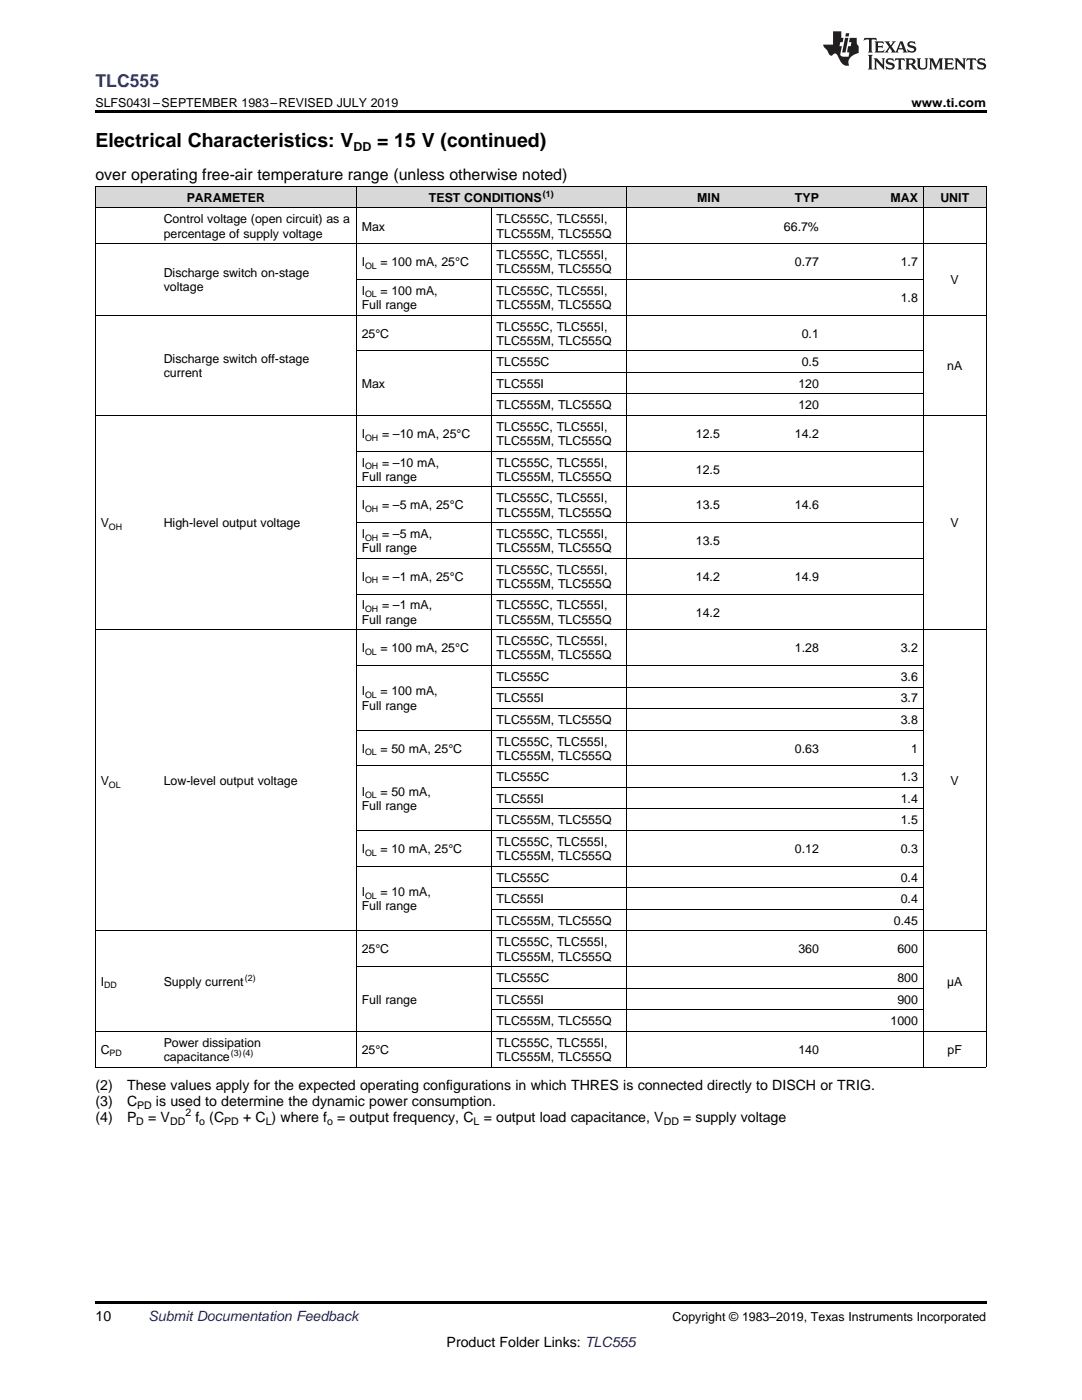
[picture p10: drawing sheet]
<svg xmlns="http://www.w3.org/2000/svg" width="216mm" height="279mm" viewBox="0 0 216 279" stroke-linecap="round" stroke-linejoin="round" font-family="sans-serif">
<defs><g id="words">
<g font-size="3.9">
<text x="19" y="29.3">Electrical Characteristics: V</text>
<text x="75.2" y="29.3">= 15 V (continued)</text>
</g>
<text font-size="3.5" fill="#00f" x="19" y="17.3">TLC555</text>
<text font-size="3.2" x="19" y="36">over operating free-air temperature range (unless otherwise noted)</text>
<g font-size="2.8">
<text x="19" y="217.6">(2)</text>
<text x="19" y="220.8">(3)</text>
<text x="25.4" y="217.6">These values apply for the expected operating configurations in which THRES is connected directly to DISCH or TRIG.</text>
<text x="25.4" y="220.8">C</text>
<text x="31.1" y="220.8">is used to determine the dynamic power consumption.</text>
<text x="19" y="223.9">(4)</text>
<text x="25.4" y="223.9">P</text>
<text x="29.6" y="223.9">= V</text>
<text x="39" y="223.9">f</text>
<text x="41.8" y="223.9">(C</text>
<text x="48.5" y="223.9">+ C ) where f</text>
<text x="67.3" y="223.9">= output frequency, C</text>
<text x="96.5" y="223.9">= output load capacitance, V</text>
<text x="136.3" y="223.9">= supply voltage</text>
<text x="19" y="263.6">10</text>
<text x="89.1" y="268.9">Product Folder Links: TLC555</text>
</g>
<text font-size="2.8" fill="#0000c8" x="29.6" y="263.6">Submit Documentation Feedback</text>
<g font-size="2.5">
<text x="19" y="21.4">SLFS043I –SEPTEMBER 1983–REVISED JULY 2019</text>
<text x="181.9" y="21.4">www.ti.com</text>
<text x="70.5" y="30.1">DD</text>
<text x="37.3" y="40.3">PARAMETER</text>
<text x="85.6" y="40.3">TEST CONDITIONS</text>
<text x="139.1" y="40.3">MIN</text>
<text x="158.6" y="40.3">TYP</text>
<text x="177.7" y="40.3">MAX</text>
<text x="187.6" y="40.3">UNIT</text>
<text x="32.7" y="44.6">Control voltage (open circuit) as a</text>
<text x="32.7" y="47.4">percentage of supply voltage</text>
<text x="72.2" y="46">Max</text>
<text x="99.1" y="44.6">TLC555C, TLC555I,</text>
<text x="99.1" y="47.4">TLC555M, TLC555Q</text>
<text x="156.4" y="46">66.7%</text>
<text x="72.2" y="53.1">I</text>
<text x="75.9" y="53.1">= 100 mA, 25°C</text>
<text x="99.1" y="51.7">TLC555C, TLC555I,</text>
<text x="158.6" y="53.1">0.77</text>
<text x="179.7" y="53.1">1.7</text>
<text x="32.7" y="55.3">Discharge switch on-stage</text>
<text x="32.7" y="58.1">voltage</text>
<text x="72.2" y="58.8">I</text>
<text x="75.9" y="58.8">= 100 mA,</text>
<text x="99.1" y="54.5">TLC555M, TLC555Q</text>
<text x="99.1" y="58.8">TLC555C, TLC555I,</text>
<text x="189.7" y="56.7">V</text>
<text x="72.2" y="61.7">Full range</text>
<text x="99.1" y="61.7">TLC555M, TLC555Q</text>
<text x="99.1" y="66">TLC555C, TLC555I,</text>
<text x="179.7" y="60.3">1.8</text>
<text x="72.2" y="67.4">25°C</text>
<text x="99.1" y="68.8">TLC555M, TLC555Q</text>
<text x="160" y="67.4">0.1</text>
<text x="32.7" y="72.4">Discharge switch off-stage</text>
<text x="32.7" y="75.2">current</text>
<text x="72.2" y="77.4">Max</text>
<text x="99.1" y="73.1">TLC555C</text>
<text x="99.1" y="77.4">TLC555I</text>
<text x="159.3" y="77.4">120</text>
<text x="160" y="73.1">0.5</text>
<text x="189" y="73.8">nA</text>
<text x="99.1" y="81.7">TLC555M, TLC555Q</text>
<text x="159.3" y="81.7">120</text>
<text x="72.2" y="87.4">I</text>
<text x="76.2" y="87.4">= –10 mA, 25°C</text>
<text x="99.1" y="86">TLC555C, TLC555I,</text>
<text x="99.1" y="88.8">TLC555M, TLC555Q</text>
<text x="138.9" y="87.4">12.5</text>
<text x="158.6" y="87.4">14.2</text>
<text x="72.2" y="93.1">I</text>
<text x="72.2" y="96">Full range</text>
<text x="76.2" y="93.1">= –10 mA,</text>
<text x="99.1" y="93.1">TLC555C, TLC555I,</text>
<text x="99.1" y="96">TLC555M, TLC555Q</text>
<text x="138.9" y="94.5">12.5</text>
<text x="72.2" y="101.7">I</text>
<text x="76.2" y="101.7">= –5 mA, 25°C</text>
<text x="99.1" y="100.3">TLC555C, TLC555I,</text>
<text x="138.9" y="101.7">13.5</text>
<text x="158.6" y="101.7">14.6</text>
<text x="20.1" y="105.2">V</text>
<text x="32.7" y="105.2">High-level output voltage</text>
<text x="72.2" y="107.4">I</text>
<text x="76.2" y="107.4">= –5 mA,</text>
<text x="99.1" y="103.1">TLC555M, TLC555Q</text>
<text x="99.1" y="107.4">TLC555C, TLC555I,</text>
<text x="189.7" y="105.2">V</text>
<text x="72.2" y="110.2">Full range</text>
<text x="99.1" y="110.2">TLC555M, TLC555Q</text>
<text x="138.9" y="108.8">13.5</text>
<text x="72.2" y="115.9">I</text>
<text x="76.2" y="115.9">= –1 mA, 25°C</text>
<text x="99.1" y="114.5">TLC555C, TLC555I,</text>
<text x="99.1" y="117.3">TLC555M, TLC555Q</text>
<text x="138.9" y="115.9">14.2</text>
<text x="158.6" y="115.9">14.9</text>
<text x="72.2" y="121.6">I</text>
<text x="72.2" y="124.5">Full range</text>
<text x="76.2" y="121.6">= –1 mA,</text>
<text x="99.1" y="121.6">TLC555C, TLC555I,</text>
<text x="99.1" y="124.5">TLC555M, TLC555Q</text>
<text x="138.9" y="123">14.2</text>
<text x="72.2" y="130.2">I</text>
<text x="75.9" y="130.2">= 100 mA, 25°C</text>
<text x="99.1" y="128.8">TLC555C, TLC555I,</text>
<text x="99.1" y="131.6">TLC555M, TLC555Q</text>
<text x="158.6" y="130.2">1.28</text>
<text x="179.7" y="130.2">3.2</text>
<text x="99.1" y="135.9">TLC555C</text>
<text x="179.7" y="135.9">3.6</text>
<text x="72.2" y="138.8">I</text>
<text x="72.2" y="141.6">Full range</text>
<text x="75.9" y="138.8">= 100 mA,</text>
<text x="99.1" y="140.2">TLC555I</text>
<text x="179.7" y="140.2">3.7</text>
<text x="99.1" y="144.5">TLC555M, TLC555Q</text>
<text x="99.1" y="148.8">TLC555C, TLC555I,</text>
<text x="179.7" y="144.5">3.8</text>
<text x="72.2" y="150.2">I</text>
<text x="75.9" y="150.2">= 50 mA, 25°C</text>
<text x="99.1" y="151.6">TLC555M, TLC555Q</text>
<text x="99.1" y="155.9">TLC555C</text>
<text x="158.6" y="150.2">0.63</text>
<text x="179.7" y="155.9">1.3</text>
<text x="181.8" y="150.2">1</text>
<text x="20.1" y="156.7">V</text>
<text x="32.7" y="156.7">Low-level output voltage</text>
<text x="72.2" y="158.8">I</text>
<text x="72.2" y="161.6">Full range</text>
<text x="75.9" y="158.8">= 50 mA,</text>
<text x="99.1" y="160.2">TLC555I</text>
<text x="179.7" y="160.2">1.4</text>
<text x="189.7" y="156.7">V</text>
<text x="99.1" y="164.5">TLC555M, TLC555Q</text>
<text x="179.7" y="164.5">1.5</text>
<text x="72.2" y="170.3">I</text>
<text x="75.9" y="170.3">= 10 mA, 25°C</text>
<text x="99.1" y="168.8">TLC555C, TLC555I,</text>
<text x="99.1" y="171.7">TLC555M, TLC555Q</text>
<text x="158.6" y="170.3">0.12</text>
<text x="179.7" y="170.3">0.3</text>
<text x="72.2" y="178.9">I</text>
<text x="75.9" y="178.9">= 10 mA,</text>
<text x="99.1" y="176">TLC555C</text>
<text x="179.7" y="176">0.4</text>
<text x="72.2" y="181.7">Full range</text>
<text x="99.1" y="180.3">TLC555I</text>
<text x="99.1" y="184.6">TLC555M, TLC555Q</text>
<text x="178.4" y="184.6">0.45</text>
<text x="179.7" y="180.3">0.4</text>
<text x="72.2" y="190.3">25°C</text>
<text x="99.1" y="188.9">TLC555C, TLC555I,</text>
<text x="99.1" y="191.7">TLC555M, TLC555Q</text>
<text x="159.3" y="190.3">360</text>
<text x="179.1" y="190.3">600</text>
<text x="20.1" y="196.7">I</text>
<text x="32.7" y="196.7">Supply current</text>
<text x="99.1" y="196">TLC555C</text>
<text x="179.1" y="196">800</text>
<text x="189" y="196.7">µA</text>
<text x="72.2" y="200.3">Full range</text>
<text x="99.1" y="200.3">TLC555I</text>
<text x="179.1" y="200.3">900</text>
<text x="32.7" y="208.9">Power dissipation</text>
<text x="99.1" y="204.6">TLC555M, TLC555Q</text>
<text x="99.1" y="208.9">TLC555C, TLC555I,</text>
<text x="177.7" y="204.6">1000</text>
<text x="20.1" y="210.3">C</text>
<text x="32.7" y="211.7">capacitance</text>
<text x="72.2" y="210.3">25°C</text>
<text x="99.1" y="211.7">TLC555M, TLC555Q</text>
<text x="159.3" y="210.3">140</text>
<text x="189.1" y="210.3">pF</text>
<text x="134.2" y="263.6">Copyright © 1983–2019, Texas Instruments Incorporated</text>
</g>
<g font-size="2.1">
<text x="27.3" y="221.3">PD</text>
<text x="27.2" y="224.5">D</text>
<text x="33.9" y="224.5">DD</text>
<text x="37" y="222.8">2</text>
<text x="39.8" y="224.5">o</text>
<text x="44.7" y="224.5">PD</text>
<text x="53" y="224.5">L</text>
<text x="65.3" y="224.5">o</text>
<text x="94.5" y="224.5">L</text>
<text x="132.4" y="224.5">DD</text>
</g>
<g font-size="1.8">
<text x="108.3" y="39.3">(1)</text>
<text x="72.8" y="53.6">OL</text>
<text x="72.8" y="59.3">OL</text>
<text x="72.8" y="87.9">OH</text>
<text x="72.8" y="93.6">OH</text>
<text x="21.7" y="105.7">OH</text>
<text x="72.8" y="102.2">OH</text>
<text x="72.8" y="107.9">OH</text>
<text x="72.8" y="116.4">OH</text>
<text x="72.8" y="122.1">OH</text>
<text x="72.8" y="130.7">OL</text>
<text x="72.8" y="139.3">OL</text>
<text x="72.8" y="150.7">OL</text>
<text x="21.7" y="157.2">OL</text>
<text x="72.8" y="159.3">OL</text>
<text x="72.8" y="170.7">OL</text>
<text x="72.8" y="179.4">OL</text>
<text x="20.8" y="197.2">DD</text>
<text x="48.8" y="195.8">(2)</text>
<text x="21.9" y="210.8">PD</text>
<text x="46.1" y="210.7">(3)(4)</text>
</g>
</g></defs>
<g fill="#d8d8d8">
<path d="M19 37.3h12.6v4.3h-12.6z"/>
<path d="M31.6 37.3h39.5v4.3h-39.5z"/>
<path d="M71.1 37.3h26.9v4.3h-26.9z"/>
<path d="M98 37.3h27v4.3h-27z"/>
<path d="M125 37.3h19.7v4.3h-19.7z"/>
<path d="M144.7 37.3h19.8v4.3h-19.8z"/>
<path d="M164.5 37.3h19.8v4.3h-19.8z"/>
<path d="M184.3 37.3h12.5v4.3h-12.5z"/>
</g>
<path d="M19 22h177.8v.5h-177.8zM19 259.7h177.8v.5h-177.8z" fill="#000"/>
<g fill="none" stroke="#000" stroke-width=".2">
<path d="M19 37.2h177.8M19.1 37.2v175.8M71.1 37.2v175.8M124.9 37.2v175.8M184.2 37.2v175.8M196.8 37.2v175.8M19 48.6h177.8M19 41.5h177.8M71.1 55.8h113.2M98 41.5v171.5M19 62.9h177.8M71.1 70h113.2"/>
<path d="M98 78.6h86.3M98 74.3h86.3M19 82.9h177.8M71.1 97.2h113.2M71.1 90h113.2M71.1 118.6h113.2M71.1 111.4h113.2M71.1 104.3h113.2M19 125.7h177.8M71.1 132.8h113.2M98 137.1h86.3M71.1 152.8h113.2"/>
<path d="M71.1 145.7h113.2M98 157.1h86.3M98 141.4h86.3M71.1 172.9h113.2M71.1 165.8h113.2M98 177.2h86.3M98 161.4h86.3M19 185.8h177.8M71.1 192.9h113.2M98 197.2h86.3M98 181.5h86.3M19 213h177.8"/>
<path d="M19 205.8h177.8M98 201.5h86.3"/>
</g>
<g fill="#231f20">
<path d="M172.5 7.6l-.1 .5 .4-.2h.6v.1v2.1l-.2 .4h.9l-.2-.4v-2.1l.1-.1h.5l.5 .2-.2-.5zM174.5 8.3l.2 .3v1.5l-.2 .4h1.8l.2-.6a1.04 1.04 0 0 1-1.3 .2v-.7h.6l.3 .2v-.6l-.3 .2h-.6v-.6l.8-.1 .4 .3-.2-.5zM176.5 8.3l.9 1.1-.9 1.1h.8l-.2-.2 .4-.7 .5 .7-.2 .2h1.5l-.2-.2 .2-.4h.9l.1 .4-.2 .2h1l-.3-.3-.7-1.9h-.5l-.9 2-.8-1 .9-1h-.8l.1 .3-.4 .5-.3-.6 .1-.2zM179.7 8.6l.4 1h-.7zM181.3 8.4a.63 .63 0 0 0-.2 .7 .63 .63 0 0 0 .6 .4l.6 .2 .1 .2a.75 .75 0 0 1-.7 .4 .75 .75 0 0 1-.6-.5l.1 .7 .1-.1a1.11 1.11 0 0 0 1.5-.6 1.13 1.13 0 0 0-1.2-.8l-.1-.4a1.04 1.04 0 0 1 1.2 .2l-.2-.5-.2 .1-.4-.2zM173.2 10.9l.2 .4v2.2l-.2 .4h1l-.3-.4v-2.2l.3-.4zM174.3 11.6l.3 .4v1.5l-.3 .4h.8l-.2-.4v-1.3l1.5 1.7v-1.9l.2-.4h-.7l.2 .4v.9l-1.1-1.3zM177 11.8a.62 .62 0 0 0-.2 .7 .62 .62 0 0 0 .6 .4l.6 .1 .1 .3a.76 .76 0 0 1-.7 .3 .76 .76 0 0 1-.7-.4l.2 .7 .1-.1a1.11 1.11 0 0 0 1.5-.6 1.13 1.13 0 0 0-1.2-.8l-.1-.4a1.04 1.04 0 0 1 1.2 .2l-.2-.6-.2 .1-.5-.1zM178.7 11.6l-.2 .6a.61 .61 0 0 1 .8-.3v1.6l-.2 .4h.9l-.2-.4v-1.6a.63 .63 0 0 1 .7 .3l-.1-.6zM180.6 11.6l.3 .4v1.5l-.3 .4h1l-.2-.2-.1-.8 .6 .2a.76 .76 0 0 0 1.2 .7l-1-1a.58 .58 0 0 0 .6-.5 .58 .58 0 0 0-.5-.6zM181.4 11.9h.1a.45 .45 0 0 1 .5 .1 .45 .45 0 0 1 .1 .5l-.8 .2zM182.9 11.6l.2 .2a2.17 2.17 0 0 0 .3 1.9 .99 .99 0 0 0 1.6-.6v-1.1l.2-.4h-.7l.2 .2a1.92 1.92 0 0 1-.2 1.8 .6 .6 0 0 1-.9-.5v-1.1l.2-.4zM185.4 11.6l.2 .4v1.5l-.2 .4h.7l-.2-.4v-1.4l.8 1.8 .8-1.8v1.4l-.2 .4h.9l-.2-.4v-1.5l.2-.4h-.8l-.6 1.5-.6-1.5zM188.4 11.6l.2 .4v1.5l-.2 .4h1.8l.1-.6a1.04 1.04 0 0 1-1.2 .1v-.6h.5l.4 .2v-.6l-.4 .2h-.5v-.7h.8l.3 .3-.1-.6zM190.5 11.6l.2 .4v1.5l-.2 .4h.7l-.2-.4v-1.3l1.5 1.7v-1.9l.2-.4h-.7l.2 .4v.9l-1.1-1.3zM192.9 11.6l-.1 .6a.61 .61 0 0 1 .7-.3l.1 1.6-.3 .4h1l-.3-.4 .1-1.6a.63 .63 0 0 1 .7 .3l-.1-.6zM195.2 11.8a.62 .62 0 0 0-.2 .7 .62 .62 0 0 0 .6 .4l.6 .1 .1 .3a.76 .76 0 0 1-.7 .3 .76 .76 0 0 1-.6-.4l.1 .7 .1-.1a1.11 1.11 0 0 0 1.6-.6 1.13 1.13 0 0 0-1.3-.8l-.1-.4a1.04 1.04 0 0 1 1.2 .2l-.1-.6-.2 .1-.5-.1z"/>
<path d="M166.2 6.3v2.6h-1.9v.4l.8 .9a.91 .91 0 0 0 1 .8 .56 .56 0 0 1 .5-.3 .56 .56 0 0 1 .5 .3l.4 .8a1.53 1.53 0 0 0 1.9 1.2 1.54 1.54 0 0 1 1-2.1l.9-.3v-1.4a1.52 1.52 0 0 1-.4-1.6h-1.3l-.2 .8h.5l-.2 .8h-.5l-.1 1v.2l.4 .1-.2 .8a1.93 1.93 0 0 1-1.6-.3l.3-1.8h-.5l.2-.8h.4l.2-.8h-.4v-1.3zM168.6 7.6l-.6 2.9h.7l.6-2.9zM168.8 6.6l-.1 .7h.6l.2-.7z"/>
</g>
<use href="#words"/>
</svg>
